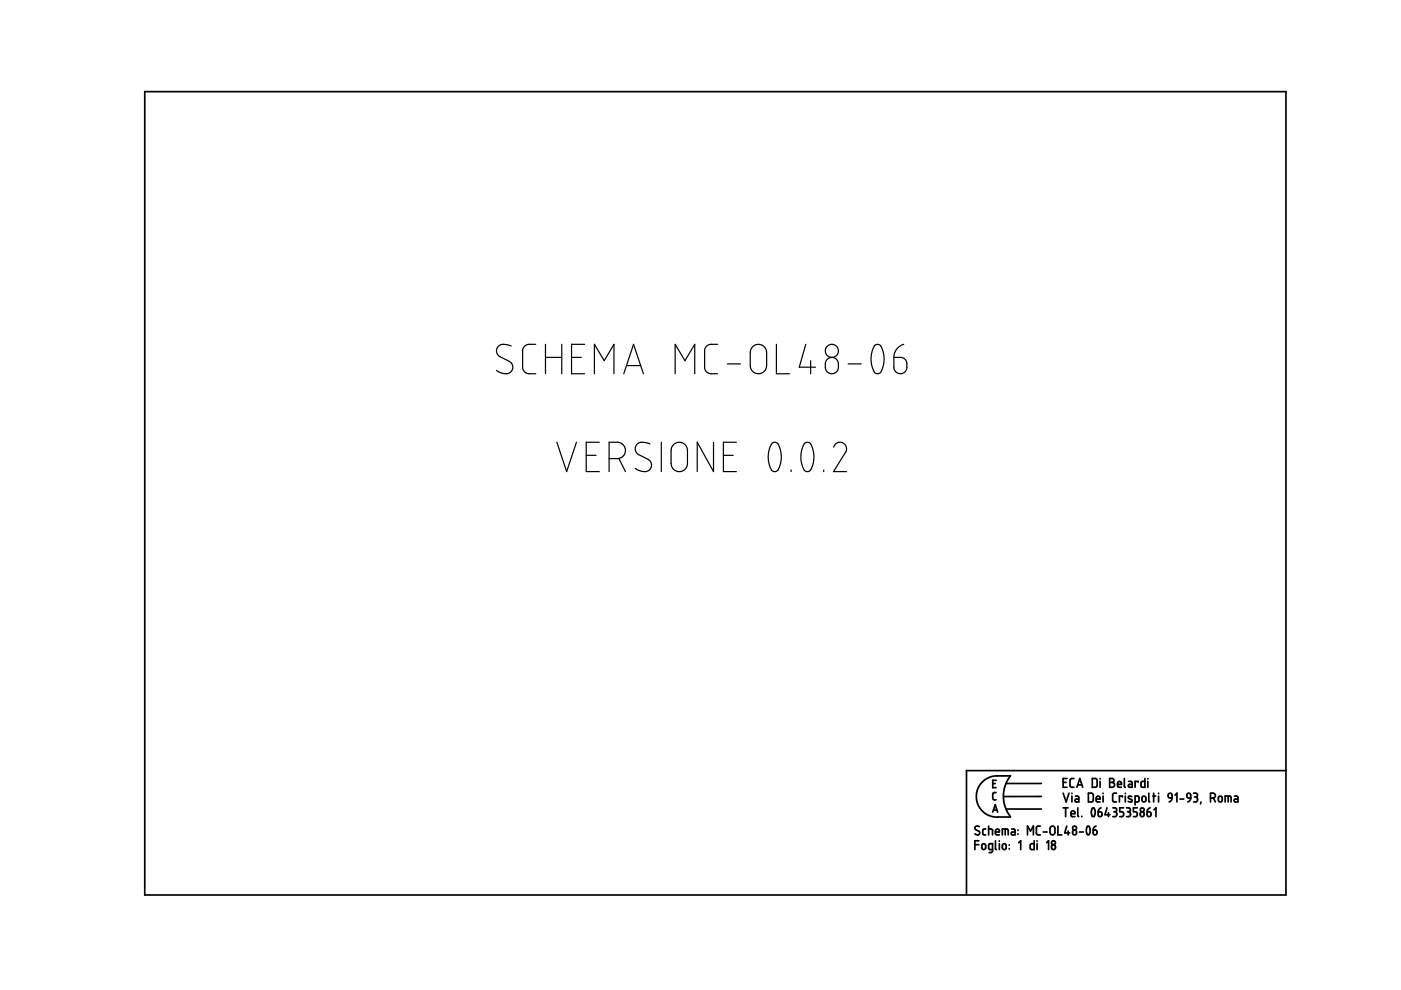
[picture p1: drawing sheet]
<svg xmlns="http://www.w3.org/2000/svg" width="297mm" height="210mm" viewBox="0 0 297 210" stroke-linecap="round" stroke-linejoin="round" font-family="sans-serif">
<g fill="none" stroke="#000" stroke-width=".36">
<path d="M30.7 19.4h241.9v170.4h-241.9zM206.7 179.1h.8M207.5 178.3h-.8v1.8M207.6 175.3l-.7-.1-.2 .4 .2 .3 .7 .4 .1 .5-.5 .2-.5-.2M208.2 179l.4-.1 .4 .2v.7l-.3 .3-.5-.2zM209 175.8h-.4l-.2 .2v.9l.6 .1M209.6 175.8l.8 .1v1.1M209.6 175.2v1.8M210.5 166.1h.5M210.5 172.2l.5-1.6 .5 1.6M210.6 171.7h.8M211.1 176.4h.8l-.2-.5-.3-.1-.2 .1-.1 .8 .2 .3h.6"/>
<path d="M211.1 178.3v1.7l.2 .1M211.2 168h-.4l-.3 .3v1.1l.7 .2M211.2 165.4h-.7v1.6h.7M211.9 178.3v.1M211.9 178.9v1.2M212.5 177v-1.2l1.2 .1 .1 1.1M212.6 179l.4-.1 .3 .2v.7l-.2 .3-.5-.2zM213.1 175.8v1.2M213.3 166.1h7.5M213.3 171.5h7.5M214 179.1v.1M214 179.9v.1"/>
<path d="M214.2 164.5h-3.5l-.9 .3-.9 .5-.7 .6-.7 .9-.4 1-.1 1.1 .1 1.1 .4 .9 .7 1 .8 .6 .8 .5 .9 .2h3.5M214.2 164.5l-1 1.7-.5 2.2 .1 1.3 .3 1.3 1.1 2.1M214.5 175.8h.5l.2 .2v1h-.5a.31 .31 0 0 1-.3-.3 .31 .31 0 0 1 .3-.3h.5M215.8 176v.1M215.8 176.8v.1M216 178.7l.4-.4v1.8M217.8 177v-1.8l.7 1 .6-1v1.8M219.3 178.3v1.8h-.7l-.2-.3 .1-.8 .8-.1M219.9 178.3v.1M219.9 178.9v1.2M220.6 175.2h-.6l-.3 .3 .1 1.3 .8 .2M220.8 168.9h-8.1"/>
<path d="M221.2 176.4h.8M221.9 178.7l.4-.4v1.8M222.8 175.3l.4-.1 .4 .3 .1 1.1-.4 .4h-.4l-.2-.3-.1-1.1zM223 179.2l.3-.1 .3 .1 .2 .6-.2 .2-.3 .1-.3-.1zM224.3 175.2v1.8h.8M225.4 165.9h.6M225.4 168.2l.6 1.8 .7-1.8M225.4 171.3h1M225.9 171.3v1.8M226.2 175.2l-.5 1.4h1.1M226.2 165.1h-.8v1.8h.8M226.5 176.2v.8"/>
<path d="M227.1 172.5h.8l-.1-.5-.4-.1-.3 .2v.8l.2 .2h.6M227.3 168.2v.1M227.3 168.8v1.2M227.5 176.1l.4-.1 .3 .1v.6l-.2 .3h-.2l-.3-.2zM227.7 165.1h-.6l-.2 .3v1.4l.3 .1h.5M228 168.8h.5l.2 .2v1h-.5a.31 .31 0 0 1-.3-.3 .31 .31 0 0 1 .3-.3h.5M228.3 166.9l.6-1.8 .7 1.8M228.5 166.4h.9M228.5 171.3v1.7l.2 .1M228.9 176.4h.8M229.4 173.1h.1M230.5 175.2a.55 .55 0 0 1 .6 .8l-.1 .8a.34 .34 0 0 1-.4 .2 .34 .34 0 0 1-.2-.5l-.1-.6z"/>
<path d="M230.8 168.2h.7l.3 .3v1.2l-.3 .3h-.7zM231.6 165.1h.7l.3 .2v1.3l-.2 .3h-.8zM231.6 171.4a.53 .53 0 0 1 .5 .2 .53 .53 0 0 1 .1 .5l-.1 .7a.34 .34 0 0 1-.4 .3 .34 .34 0 0 1-.3-.4v-.6zM231.8 176l.7 .1 .1 .5-.2 .4h-.3l-.3-.2zM232.4 175.2l-.5 .3-.1 .5M232.4 169.4h.8v-.3l-.2-.3-.5 .1-.1 .9 .2 .2h.6M232.8 172.1h.6l.2 .2 .1 .5-.2 .3h-.3l-.3-.1zM233.2 165.1v.1M233.2 165.7v1.2M233.4 171.3l-.4 .3-.2 .5M233.9 168.2v.1M233.9 168.8v1.2"/>
<path d="M234.7 171.3l-.4 1.4h1M235 172.3v.8M235.3 165.1h.6l.3 .3-.1 .4-.3 .1 .4 .1 .1 .3-.1 .4-.3 .2h-.6zM235.3 165.9h.5M235.9 171.3h.7l.1 .2 .1 .3-.4 .3M236.2 172.1h.2M236.4 172.1l.3 .2 .1 .5-.3 .3h-.6M236.7 168.2h-.5l-.3 .3v1.3l.3 .2h.5M236.9 166.3h.9l-.2-.5-.3-.1-.3 .1-.1 .9 .2 .2h.7M238 169v-.2h-.7v1.2M238.2 171.3h-.8v.8h.6l.2 .4-.1 .6h-.7M238.4 165.1v1.7l.2 .1"/>
<path d="M238.6 168.2v.1M238.6 168.8v1.2M238.8 171.3h.5l.3 .2v.4l-.3 .2M239.1 172.1h.2M239.3 172.1l.4 .3-.1 .5-.2 .2h-.6M239.3 165.7h.5l.3 .2v1h-.6a.31 .31 0 0 1-.3-.3 .31 .31 0 0 1 .3-.3h.6M239.9 168.9l-.2-.1a.29 .29 0 0 0-.4 .1 .29 .29 0 0 0 .1 .4l.5 .2a.33 .33 0 0 1 0 .5 .33 .33 0 0 1-.5 0l-.2-.1M240.7 170l.7-.1 .1-.9-.2-.2h-.6v1.9M241.1 171.3h-.8v.8h.6l.2 .3-.1 .7h-.7M241.3 165.9v-.2h-.6v1.2M241.9 172.3l.2-.2 .4 .2 .1 .5-.1 .2-.4 .1-.2-.1zM242.2 169l.2-.2 .4 .1 .2 .8-.2 .2-.4 .1-.3-.2z"/>
<path d="M242.7 165.1v1.8h-.6l-.2-.2 .1-.9 .2-.1h.5M243.2 172.1l.7 .2v.7l-.4 .1-.2-.1zM243.4 165.1v.1M243.4 165.7v1.2M243.6 168.2v1.6l.2 .2M243.8 171.3l-.4 .3-.2 .5M244.4 168.8h.6M244.6 168.2v1.8M244.7 171.7l.4-.4v1.8M245.6 168.2v.1M245.6 168.8v1.2M247.7 168.4l.3-.2 .4 .1 .1 .9-.7-.1z"/>
<path d="M248.5 169.2l-.2 .5-.4 .3M249.1 168.6l.4-.4v1.8M250.2 169.4h.8M251.7 168.3l.3-.1 .3 .1 .2 .9h-.6l-.2-.2zM252.5 169.2l-.2 .5-.5 .3M253.1 168.2l.7 .1 .1 .4-.4 .3M253.3 169h.2M253.5 169l.4 .2v.5l-.2 .3h-.6M254.6 170l-.1 .5M256.6 169.2l.9-.1 .2-.3-.1-.4-.4-.2h-.6v1.8M257.3 169.2l.4 .8M258.4 169l.2-.2 .4 .1 .1 .8-.1 .2-.4 .1-.3-.2z"/>
<path d="M259.8 170v-1.2l1.1 .1 .1 1.1M260.4 168.8v1.2M261.7 168.8h.6l.2 .3v.9h-.6a.31 .31 0 0 1-.3-.3 .31 .31 0 0 1 .3-.3h.6M272.6 163.4h-67.7v26.4M210.4 180.1l-.7-.1-.1-.9 .2-.2h.6v1.6l-.2 .2-.5 .1"/>
<circle cx="223.4" cy="178.7" r=".41"/>
<circle cx="227.8" cy="175.6" r=".41"/>
<circle cx="242.2" cy="171.7" r=".42"/>
</g>
<g fill="none" stroke="#000" stroke-width=".25">
<path d="M108.4 73.4l-1.3-.4-1 .1-.6 .5-.2 .9v.4l.4 .5 2.7 1.6 .3 .7-.2 .9-.6 .5-.6 .1-1.1-.2-.9-.5M113.6 73l-1.9 .1-.6 .5-.3 .6 .1 4.2 .4 .5 .4 .3h1.9M115.7 73v6.2M115.7 75.8h3.4M119.1 73v6.2M121.2 75.8h2.1M124 73h-2.8v6.2h2.8M126 79.2v-6.2l2.1 3.5 2.1-3.5v6.2M132.2 79.2l2.1-6.2 2.1 6.2M132.8 77.5h3M143.2 79.2v-6.2l2 3.5 2.1-3.5v6.2M152.1 73l-1.9 .1-.5 .4-.3 .7v3.9l.2 .4 .8 .7h1.7"/>
<path d="M154.2 77.2h2.8M159.5 73.6l.8-.5 .9-.1 .8 .5 .5 .7v3.7l-.4 .8-.6 .4-.7 .1-.6-.1-.5-.3-.5-.6-.1-.6v-3zM164.6 73v6.2h2.8M170.8 73l-1.3 4.9h3.4M171.9 76.5v2.7M175.4 76.2l.6-.4h.5l.4 .1 .6 .4 .3 .7v1l-.3 .6-.3 .4-1.1 .2-.4-.1-.5-.4-.2-.7v-1zM179.8 77.2h2.8M185.4 73.3l.7-.3 .6 .3 .4 .9 .3 1.2v1.5l-.3 1.2-.4 .8-.6 .3-.7-.3-.5-1-.2-1.1 .1-1.8zM189.5 75.8h1.7l.8 .6 .3 .6v1.1l-.6 .9-.6 .2h-.4l-.5-.2-.5-.4-.2-.5zM191.6 73l-.8 .4-.7 .6-.5 1-.1 .8M118.1 93.8l2 6.2 2.1-6.2M124.3 96.5h2.1"/>
<path d="M127.1 93.8h-2.8v6.2h2.8M129.1 97.2h2l.9-.4 .5-.6 .1-.6-.1-.6-.3-.6-1-.6h-2.1v6.2M131.2 97.2l1.4 2.8M137.8 94.1l-1.2-.3-1 .1-.7 .5-.2 1 .2 .5 .4 .5 2.5 1.3 .3 .7-.1 .9-.5 .5-.5 .2-1.2-.1-1.1-.6M140.2 93.8v6.2M142.8 94.3l.7-.5h.8l.9 .4 .5 .8v3.6l-.2 .7-.8 .6-.4 .1-.9-.1-.5-.3-.5-.6-.1-.7v-2.9l.1-.5zM151.3 93.8v6.2l-3.5-6.2v6.2M153.4 96.5h2M156.1 93.8h-2.7v6.2h2.7M163.7 94l.6-.2 .6 .2 .5 1.3 .2 1v1.1l-.2 1.3-.5 1-.5 .3h-.4l-.4-.3-.4-.9-.3-1.3 .1-2zM167.7 99.7v.3M170.6 94l.7-.2 .6 .3 .6 2.1v1.4l-.2 1.2-.5 .9-.5 .3h-.4l-.4-.3-.6-1.9v-2z"/>
<path d="M174.6 99.7v.3M176.7 94.8l.6-.8 .9-.2 .9 .4 .4 .9-.2 .7-2.6 4.2h2.8"/>
<circle cx="176.4" cy="74.4" r="1.38"/>
</g>
</svg>
